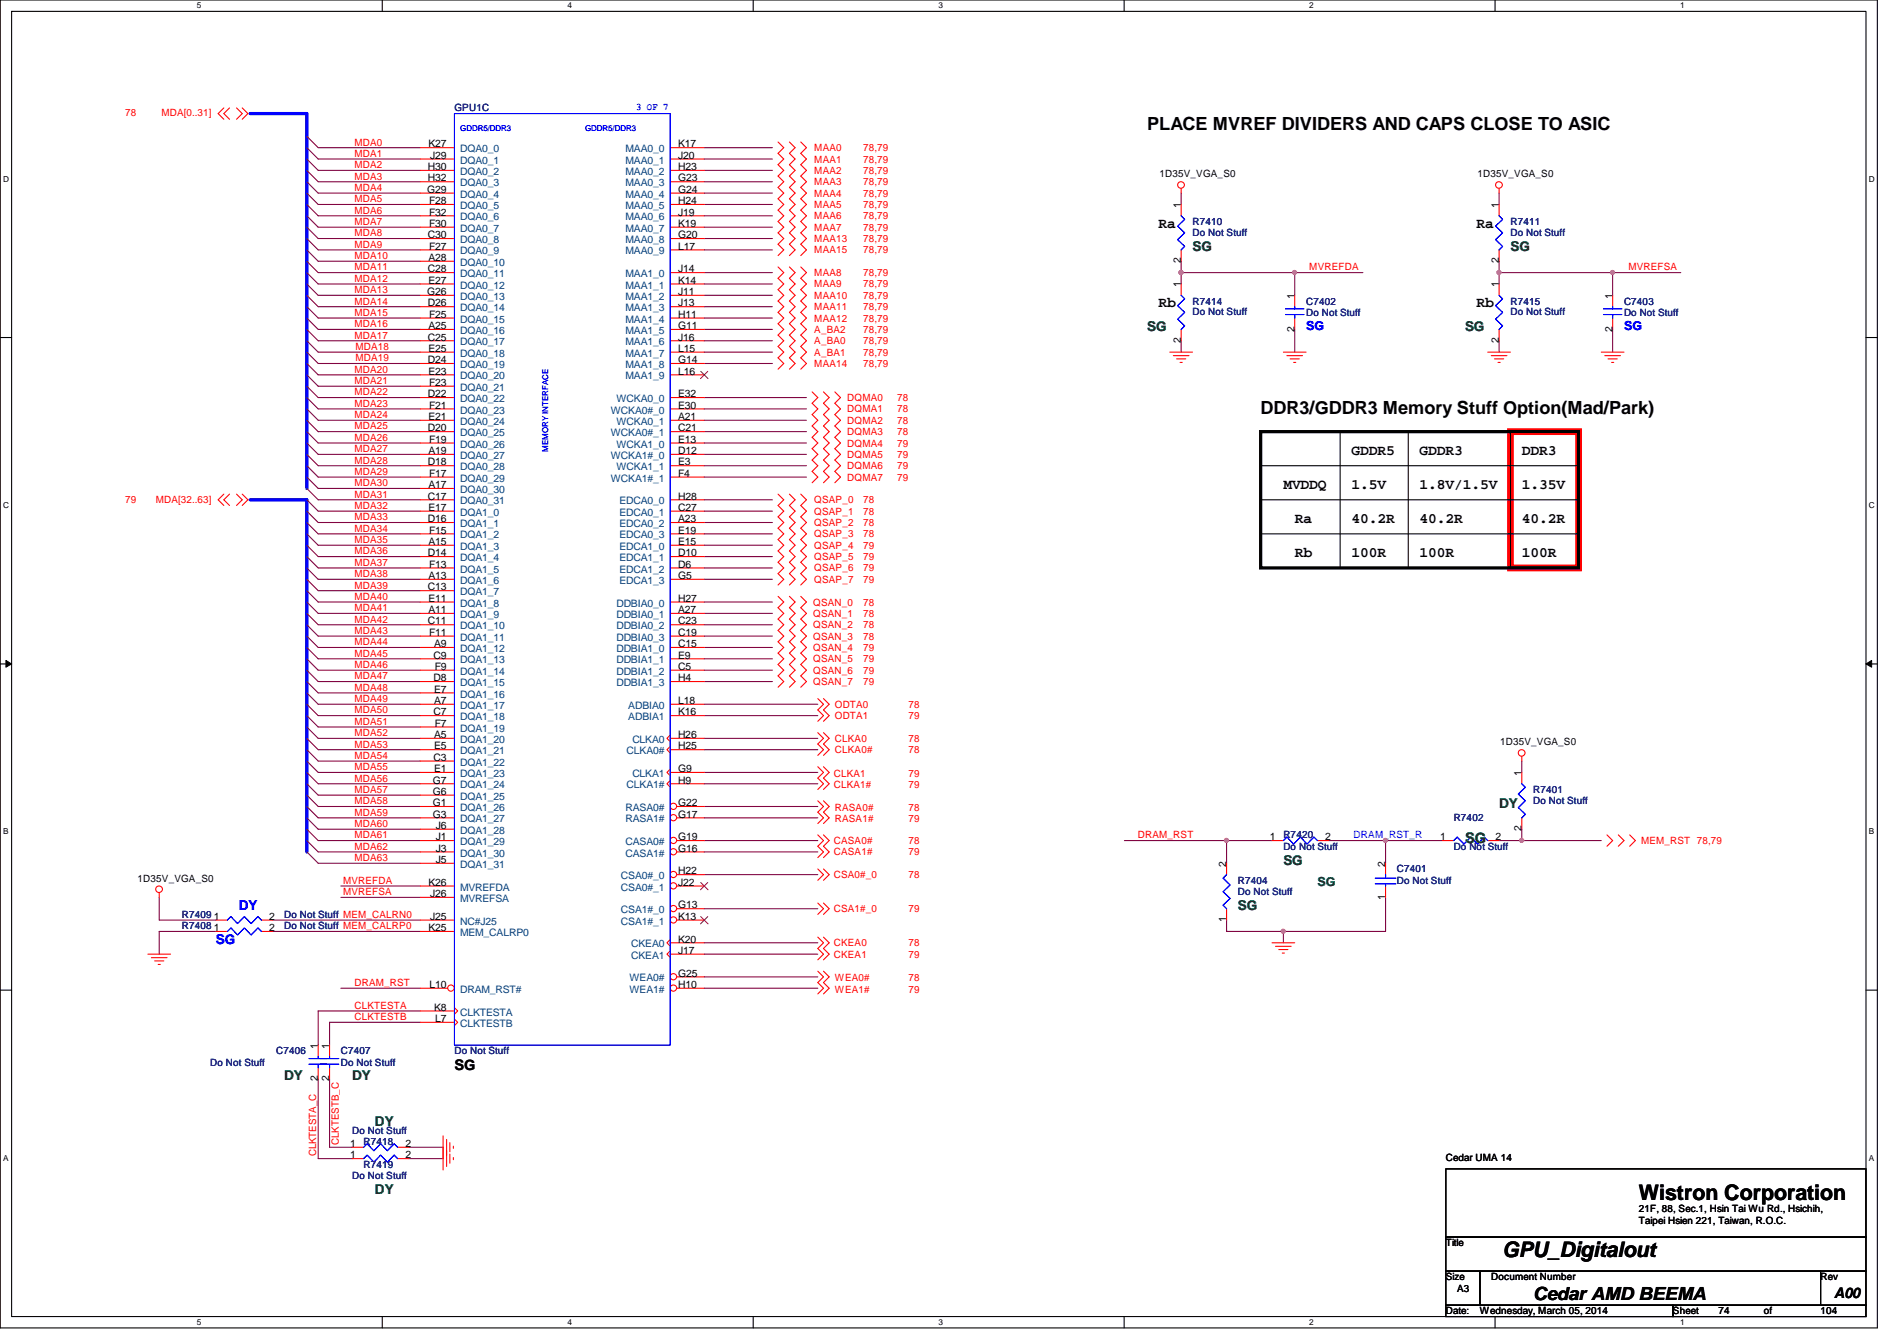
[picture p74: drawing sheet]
<svg xmlns="http://www.w3.org/2000/svg" width="297mm" height="210mm" viewBox="0 0 297 210" stroke-linecap="round" stroke-linejoin="round" font-family="sans-serif">
<defs><g id="words">
<g font-size="3.3">
<text x="256.6" y="187.9">Wistron Corporation</text>
<text x="235.3" y="196.7">GPU_Digitalout</text>
</g>
<g font-size="2.8">
<text x="179.6" y="20.4">PLACE MVREF DIVIDERS AND CAPS CLOSE TO ASIC</text>
<text x="197.4" y="64.9">DDR3/GDDR3 Memory Stuff Option(Mad/Park)</text>
<text x="240.1" y="203.5">Cedar AMD BEEMA</text>
</g>
<g font-size="2.3">
<text x="181.4" y="35.6">Ra</text>
<text x="231.2" y="35.6">Ra</text>
<text x="181.4" y="48.1">Rb</text>
<text x="231.2" y="48.1">Rb</text>
<text x="211.6" y="71.2">GDDR5</text>
<text x="222.3" y="71.2">GDDR3</text>
<text x="238.3" y="71.2">DDR3</text>
<text x="201" y="76.5">MVDDQ</text>
<text x="211.6" y="76.5">1.5V</text>
<text x="222.3" y="76.5">1.8V/1.5V</text>
<text x="238.3" y="76.5">1.35V</text>
<text x="202.7" y="81.9">Ra</text>
<text x="211.6" y="81.9">40.2R</text>
<text x="222.3" y="81.9">40.2R</text>
<text x="238.3" y="81.9">40.2R</text>
<text x="202.7" y="87.2">Rb</text>
<text x="211.6" y="87.2">100R</text>
<text x="222.3" y="87.2">100R</text>
<text x="238.3" y="87.2">100R</text>
<text x="71.2" y="167.5">SG</text>
<text x="287.2" y="203.2">A00</text>
</g>
<text font-size="2.3" fill="#008000" x="229.4" y="131.9">SG</text>
<g font-size="2.1" fill="#008000">
<text x="186.7" y="39.3">SG</text>
<text x="236.5" y="39.3">SG</text>
<text x="179.6" y="51.8">SG</text>
<text x="229.4" y="51.8">SG</text>
<text x="234.7" y="126.4">DY</text>
<text x="201" y="135.3">SG</text>
<text x="193.8" y="142.5">SG</text>
<text x="44.5" y="169.1">DY</text>
<text x="55.2" y="169.1">DY</text>
<text x="58.7" y="176.2">DY</text>
<text x="58.7" y="186.9">DY</text>
</g>
<g font-size="2.1" fill="#00f">
<text x="37.4" y="142.5">DY</text>
<text x="33.8" y="147.8">SG</text>
</g>
<g font-size="1.9" fill="#00f">
<text x="204.5" y="51.6">SG</text>
<text x="254.3" y="51.6">SG</text>
</g>
<text font-size="1.9" fill="#008000" x="206.3" y="138.7">SG</text>
<g font-size="1.6" fill="#000080">
<text x="71.2" y="17.4">GPU1C</text>
<text x="186.7" y="35.2">R7410</text>
<text x="236.5" y="35.2">R7411</text>
<text x="186.7" y="37">Do Not Stuff</text>
<text x="236.5" y="37">Do Not Stuff</text>
<text x="186.7" y="47.7">R7414</text>
<text x="204.5" y="47.7">C7402</text>
<text x="236.5" y="47.7">R7415</text>
<text x="254.3" y="47.7">C7403</text>
<text x="186.7" y="49.3">Do Not Stuff</text>
<text x="204.5" y="49.4">Do Not Stuff</text>
<text x="236.5" y="49.3">Do Not Stuff</text>
<text x="254.3" y="49.4">Do Not Stuff</text>
<text x="240.1" y="124.1">R7401</text>
<text x="240.1" y="125.9">Do Not Stuff</text>
<text x="201" y="131.2">R7420</text>
<text x="227.6" y="128.6">R7402</text>
<text x="201" y="133">Do Not Stuff</text>
<text x="218.7" y="136.6">C7401</text>
<text x="227.6" y="133">Do Not Stuff</text>
<text x="28.5" y="143.7">R7409</text>
<text x="44.5" y="143.7">Do Not Stuff MEM_CALRN0</text>
<text x="193.8" y="138.3">R7404</text>
<text x="193.8" y="140.1">Do Not Stuff</text>
<text x="218.7" y="138.3">Do Not Stuff</text>
<text x="28.5" y="145.5">R7408</text>
<text x="44.5" y="145.5">Do Not Stuff MEM_CALRP0</text>
<text x="32.9" y="166.8">Do Not Stuff</text>
<text x="43.3" y="165">C7406</text>
<text x="53.4" y="165">C7407</text>
<text x="53.4" y="166.8">Do Not Stuff</text>
<text x="71.2" y="165">Do Not Stuff</text>
<text x="55.2" y="177.5">Do Not Stuff</text>
<text x="56.9" y="179.2">R7418</text>
<text x="55.2" y="184.6">Do Not Stuff</text>
<text x="56.9" y="182.8">R7419</text>
</g>
<g font-size="1.6" fill="#00f">
<text x="99.6" y="17.2">3 OF 7</text>
<text x="212" y="131.2">DRAM_RST_R</text>
</g>
<g font-size="1.6" fill="#f00">
<text x="19.6" y="18.2">78</text>
<text x="25.3" y="18.2">MDA[0..31]</text>
<text x="55.5" y="22.8">MDA0</text>
<text x="127.5" y="23.7">MAA0</text>
<text x="135.2" y="23.7">78,79</text>
<text x="55.5" y="24.6">MDA1</text>
<text x="55.5" y="29.9">MDA4</text>
<text x="55.5" y="26.3">MDA2</text>
<text x="55.5" y="28.1">MDA3</text>
<text x="127.5" y="25.4">MAA1</text>
<text x="127.5" y="27.2">MAA2</text>
<text x="127.5" y="29">MAA3</text>
<text x="135.2" y="25.4">78,79</text>
<text x="135.2" y="27.2">78,79</text>
<text x="135.2" y="29">78,79</text>
<text x="55.5" y="31.7">MDA5</text>
<text x="55.5" y="33.4">MDA6</text>
<text x="55.5" y="35.2">MDA7</text>
<text x="127.5" y="30.8">MAA4</text>
<text x="127.5" y="32.6">MAA5</text>
<text x="127.5" y="34.3">MAA6</text>
<text x="135.2" y="30.8">78,79</text>
<text x="135.2" y="32.6">78,79</text>
<text x="135.2" y="34.3">78,79</text>
<text x="55.5" y="38.8">MDA9</text>
<text x="55.5" y="37">MDA8</text>
<text x="55.5" y="40.6">MDA10</text>
<text x="127.5" y="36.1">MAA7</text>
<text x="127.5" y="39.7">MAA15</text>
<text x="127.5" y="37.9">MAA13</text>
<text x="135.2" y="36.1">78,79</text>
<text x="135.2" y="39.7">78,79</text>
<text x="135.2" y="37.9">78,79</text>
<text x="55.5" y="44.1">MDA12</text>
<text x="55.5" y="42.3">MDA11</text>
<text x="55.5" y="45.9">MDA13</text>
<text x="55.5" y="47.7">MDA14</text>
<text x="127.5" y="43.2">MAA8</text>
<text x="127.5" y="45">MAA9</text>
<text x="127.5" y="46.8">MAA10</text>
<text x="135.2" y="43.2">78,79</text>
<text x="135.2" y="45">78,79</text>
<text x="135.2" y="46.8">78,79</text>
<text x="205" y="42.3">MVREFDA</text>
<text x="255" y="42.3">MVREFSA</text>
<text x="55.5" y="49.4">MDA15</text>
<text x="55.5" y="53">MDA17</text>
<text x="55.5" y="51.2">MDA16</text>
<text x="127.5" y="52.1">A_BA2</text>
<text x="127.5" y="53.9">A_BA0</text>
<text x="127.5" y="48.6">MAA11</text>
<text x="127.5" y="50.3">MAA12</text>
<text x="135.2" y="52.1">78,79</text>
<text x="135.2" y="53.9">78,79</text>
<text x="135.2" y="48.6">78,79</text>
<text x="135.2" y="50.3">78,79</text>
<text x="55.5" y="58.3">MDA20</text>
<text x="55.7" y="54.8">MDA18</text>
<text x="55.7" y="56.6">MDA19</text>
<text x="127.5" y="55.7">A_BA1</text>
<text x="127.5" y="57.4">MAA14</text>
<text x="135.2" y="55.7">78,79</text>
<text x="135.2" y="57.4">78,79</text>
<text x="55.5" y="60.1">MDA21</text>
<text x="55.5" y="63.7">MDA23</text>
<text x="55.5" y="61.9">MDA22</text>
<text x="55.5" y="65.4">MDA24</text>
<text x="132.7" y="62.8">DQMA0</text>
<text x="132.7" y="64.6">DQMA1</text>
<text x="140.5" y="62.8">78</text>
<text x="140.5" y="64.6">78</text>
<text x="55.5" y="67.2">MDA25</text>
<text x="55.5" y="70.8">MDA27</text>
<text x="55.5" y="69">MDA26</text>
<text x="132.7" y="66.3">DQMA2</text>
<text x="132.7" y="68.1">DQMA3</text>
<text x="132.7" y="69.9">DQMA4</text>
<text x="132.7" y="71.7">DQMA5</text>
<text x="140.5" y="66.3">78</text>
<text x="140.5" y="68.1">78</text>
<text x="140.5" y="69.9">79</text>
<text x="140.5" y="71.7">79</text>
<text x="55.5" y="72.6">MDA28</text>
<text x="55.5" y="76.1">MDA30</text>
<text x="55.5" y="77.9">MDA31</text>
<text x="55.5" y="74.3">MDA29</text>
<text x="132.7" y="73.4">DQMA6</text>
<text x="132.7" y="75.2">DQMA7</text>
<text x="140.5" y="73.4">79</text>
<text x="140.5" y="75.2">79</text>
<text x="19.6" y="78.8">79</text>
<text x="24.4" y="78.8">MDA[32..63]</text>
<text x="55.5" y="83.2">MDA34</text>
<text x="55.5" y="81.4">MDA33</text>
<text x="55.5" y="79.7">MDA32</text>
<text x="127.5" y="78.8">QSAP_0</text>
<text x="127.5" y="80.6">QSAP_1</text>
<text x="127.5" y="82.3">QSAP_2</text>
<text x="135.2" y="78.8">78</text>
<text x="135.2" y="80.6">78</text>
<text x="135.2" y="82.3">78</text>
<text x="55.5" y="85">MDA35</text>
<text x="55.5" y="86.8">MDA36</text>
<text x="55.5" y="88.6">MDA37</text>
<text x="127.5" y="84.1">QSAP_3</text>
<text x="127.5" y="85.9">QSAP_4</text>
<text x="127.5" y="87.7">QSAP_5</text>
<text x="127.5" y="89.5">QSAP_6</text>
<text x="135.2" y="84.1">78</text>
<text x="135.2" y="85.9">79</text>
<text x="135.2" y="87.7">79</text>
<text x="135.2" y="89.5">79</text>
<text x="55.5" y="90.3">MDA38</text>
<text x="55.5" y="93.9">MDA40</text>
<text x="55.5" y="95.7">MDA41</text>
<text x="55.5" y="92.1">MDA39</text>
<text x="127.3" y="94.8">QSAN_0</text>
<text x="127.5" y="91.2">QSAP_7</text>
<text x="135.2" y="94.8">78</text>
<text x="135.2" y="91.2">79</text>
<text x="55.5" y="101">MDA44</text>
<text x="55.5" y="97.5">MDA42</text>
<text x="55.5" y="99.2">MDA43</text>
<text x="127.3" y="96.6">QSAN_1</text>
<text x="127.3" y="98.3">QSAN_2</text>
<text x="127.3" y="100.1">QSAN_3</text>
<text x="127.3" y="101.9">QSAN_4</text>
<text x="135.2" y="96.6">78</text>
<text x="135.2" y="98.3">78</text>
<text x="135.2" y="100.1">78</text>
<text x="135.2" y="101.9">79</text>
<text x="55.5" y="102.8">MDA45</text>
<text x="55.5" y="106.3">MDA47</text>
<text x="55.5" y="104.6">MDA46</text>
<text x="127.3" y="103.7">QSAN_5</text>
<text x="127.3" y="105.5">QSAN_6</text>
<text x="127.3" y="107.2">QSAN_7</text>
<text x="135.2" y="103.7">79</text>
<text x="135.2" y="105.5">79</text>
<text x="135.2" y="107.2">79</text>
<text x="55.5" y="113.5">MDA51</text>
<text x="55.5" y="109.9">MDA49</text>
<text x="55.5" y="108.1">MDA48</text>
<text x="55.5" y="111.7">MDA50</text>
<text x="130.7" y="112.6">ODTA1</text>
<text x="130.7" y="110.8">ODTA0</text>
<text x="142.3" y="112.6">79</text>
<text x="142.3" y="110.8">78</text>
<text x="55.5" y="115.2">MDA52</text>
<text x="55.5" y="118.8">MDA54</text>
<text x="55.5" y="117">MDA53</text>
<text x="130.7" y="117.9">CLKA0#</text>
<text x="130.7" y="116.1">CLKA0</text>
<text x="142.3" y="117.9">78</text>
<text x="142.3" y="116.1">78</text>
<text x="55.5" y="124.1">MDA57</text>
<text x="55.5" y="120.6">MDA55</text>
<text x="55.5" y="122.3">MDA56</text>
<text x="55.5" y="125.9">MDA58</text>
<text x="130.6" y="121.6">CLKA1</text>
<text x="130.6" y="123.4">CLKA1#</text>
<text x="142.3" y="123.4">79</text>
<text x="142.3" y="121.6">79</text>
<text x="55.5" y="127.7">MDA59</text>
<text x="55.5" y="131.2">MDA61</text>
<text x="55.5" y="129.5">MDA60</text>
<text x="130.7" y="127">RASA0#</text>
<text x="130.7" y="128.7">RASA1#</text>
<text x="142.3" y="127">78</text>
<text x="142.3" y="128.7">79</text>
<text x="178.2" y="131.2">DRAM_RST</text>
<text x="55.5" y="133">MDA62</text>
<text x="55.5" y="134.8">MDA63</text>
<text x="130.6" y="133.9">CASA1#</text>
<text x="130.6" y="132.1">CASA0#</text>
<text x="130.6" y="137.5">CSA0#_0</text>
<text x="142.3" y="133.9">79</text>
<text x="142.3" y="132.1">78</text>
<text x="142.3" y="137.5">78</text>
<text x="257" y="132.1">MEM_RST 78,79</text>
<text x="53.7" y="138.3">MVREFDA</text>
<text x="53.7" y="140.1">MVREFSA</text>
<text x="130.6" y="142.8">CSA1#_0</text>
<text x="142.3" y="142.8">79</text>
<text x="130.6" y="148.1">CKEA0</text>
<text x="130.6" y="149.9">CKEA1</text>
<text x="142.3" y="148.1">78</text>
<text x="142.3" y="149.9">79</text>
<text x="55.5" y="154.3">DRAM_RST</text>
<text x="130.7" y="155.4">WEA1#</text>
<text x="130.7" y="153.6">WEA0#</text>
<text x="142.3" y="155.4">79</text>
<text x="142.3" y="153.6">78</text>
<text x="55.5" y="159.7">CLKTESTB</text>
<text x="55.5" y="157.9">CLKTESTA</text>
<text x="53" y="179.2" transform="rotate(-90 53 179.2)">CLKTESTB_C</text>
<text x="49.5" y="181" transform="rotate(-90 49.5 181)">CLKTESTA_C</text>
</g>
<g font-size="1.6">
<text x="67.1" y="23.1">K27</text>
<text x="106.2" y="23.1">K17</text>
<text x="67" y="26.6">H30</text>
<text x="67" y="28.4">H32</text>
<text x="67.3" y="24.8">J29</text>
<text x="106.2" y="24.8">J20</text>
<text x="106.2" y="26.6">H23</text>
<text x="106.2" y="28.4">G23</text>
<text x="181.6" y="27.8">1D35V_VGA_S0</text>
<text x="231.3" y="27.8">1D35V_VGA_S0</text>
<text x="66.9" y="30.2">G29</text>
<text x="67.2" y="32">F28</text>
<text x="67.2" y="33.7">F32</text>
<text x="67.2" y="35.5">F30</text>
<text x="106.2" y="30.2">G24</text>
<text x="106.2" y="32">H24</text>
<text x="106.2" y="33.7">J19</text>
<text x="106.2" y="35.5">K19</text>
<text x="184.9" y="32.6" transform="rotate(-90 184.9 32.6)">1</text>
<text x="234.7" y="32.6" transform="rotate(-90 234.7 32.6)">1</text>
<text x="67" y="37.3">C30</text>
<text x="67.1" y="40.9">A28</text>
<text x="67.2" y="39.1">F27</text>
<text x="106.2" y="37.3">G20</text>
<text x="106.2" y="39.1">L17</text>
<text x="184.9" y="41.2" transform="rotate(-90 184.9 41.2)">2</text>
<text x="234.7" y="41.2" transform="rotate(-90 234.7 41.2)">2</text>
<text x="66.9" y="46.2">G26</text>
<text x="67" y="42.6">C28</text>
<text x="67" y="48">D26</text>
<text x="67.1" y="44.4">E27</text>
<text x="106.2" y="42.6">J14</text>
<text x="106.2" y="44.4">K14</text>
<text x="106.2" y="46.2">J11</text>
<text x="106.2" y="48">J13</text>
<text x="184.9" y="45" transform="rotate(-90 184.9 45)">1</text>
<text x="202.7" y="46.8" transform="rotate(-90 202.7 46.8)">1</text>
<text x="234.7" y="45" transform="rotate(-90 234.7 45)">1</text>
<text x="252.5" y="46.8" transform="rotate(-90 252.5 46.8)">1</text>
<text x="67" y="53.3">C25</text>
<text x="67.1" y="51.5">A25</text>
<text x="67.2" y="49.7">F25</text>
<text x="106.2" y="49.7">H11</text>
<text x="106.2" y="51.5">G11</text>
<text x="106.2" y="53.3">J16</text>
<text x="184.9" y="53.7" transform="rotate(-90 184.9 53.7)">2</text>
<text x="202.7" y="51.9" transform="rotate(-90 202.7 51.9)">2</text>
<text x="234.7" y="53.7" transform="rotate(-90 234.7 53.7)">2</text>
<text x="252.5" y="51.9" transform="rotate(-90 252.5 51.9)">2</text>
<text x="67" y="56.9">D24</text>
<text x="67.1" y="55.1">E25</text>
<text x="67.1" y="58.6">E23</text>
<text x="106.2" y="55.1">L15</text>
<text x="106.2" y="56.9">G14</text>
<text x="106.2" y="58.6">L16</text>
<text x="67" y="62.2">D22</text>
<text x="67.1" y="65.7">E21</text>
<text x="67.2" y="60.4">F23</text>
<text x="67.2" y="64">F21</text>
<text x="106.2" y="62.2">E32</text>
<text x="106.2" y="65.7">A21</text>
<text x="106.2" y="64">E30</text>
<text x="67" y="67.5">D20</text>
<text x="67.1" y="71.1">A19</text>
<text x="67.2" y="69.3">F19</text>
<text x="106.2" y="69.3">E13</text>
<text x="106.2" y="67.5">C21</text>
<text x="106.2" y="71.1">D12</text>
<text x="67" y="72.9">D18</text>
<text x="67.1" y="76.4">A17</text>
<text x="67.2" y="74.6">F17</text>
<text x="106.2" y="72.9">E3</text>
<text x="106.2" y="74.6">F4</text>
<text x="67" y="78.2">C17</text>
<text x="67" y="81.7">D16</text>
<text x="67.1" y="80">E17</text>
<text x="67.2" y="83.5">F15</text>
<text x="106.2" y="78.2">H28</text>
<text x="106.2" y="80">C27</text>
<text x="106.2" y="81.7">A23</text>
<text x="106.2" y="83.5">E19</text>
<text x="67" y="87.1">D14</text>
<text x="67.1" y="85.3">A15</text>
<text x="67.2" y="88.9">F13</text>
<text x="106.2" y="85.3">E15</text>
<text x="106.2" y="87.1">D10</text>
<text x="106.2" y="88.9">D6</text>
<text x="67" y="92.4">C13</text>
<text x="67.1" y="90.6">A13</text>
<text x="67.1" y="94.2">E11</text>
<text x="67.1" y="96">A11</text>
<text x="106.2" y="94.2">H27</text>
<text x="106.2" y="96">A27</text>
<text x="106.2" y="90.6">G5</text>
<text x="67" y="97.7">C11</text>
<text x="67.2" y="99.5">F11</text>
<text x="68" y="101.3">A9</text>
<text x="106.2" y="97.7">C23</text>
<text x="106.2" y="99.5">C19</text>
<text x="106.2" y="101.3">C15</text>
<text x="67.9" y="103.1">C9</text>
<text x="67.9" y="106.6">D8</text>
<text x="68.1" y="104.9">F9</text>
<text x="106.2" y="103.1">E9</text>
<text x="106.2" y="104.9">C5</text>
<text x="106.2" y="106.6">H4</text>
<text x="67.9" y="112">C7</text>
<text x="68" y="108.4">E7</text>
<text x="68" y="110.2">A7</text>
<text x="68.1" y="113.7">F7</text>
<text x="106.2" y="110.2">L18</text>
<text x="106.2" y="112">K16</text>
<text x="67.9" y="119.1">C3</text>
<text x="68" y="115.5">A5</text>
<text x="68" y="117.3">E5</text>
<text x="106.2" y="115.5">H26</text>
<text x="106.2" y="117.3">H25</text>
<text x="234.9" y="116.7">1D35V_VGA_S0</text>
<text x="67.8" y="122.6">G7</text>
<text x="67.8" y="124.4">G6</text>
<text x="68" y="120.9">E1</text>
<text x="106.2" y="120.9">G9</text>
<text x="106.2" y="122.6">H9</text>
<text x="238.2" y="121.5" transform="rotate(-90 238.2 121.5)">1</text>
<text x="67.8" y="126.2">G1</text>
<text x="67.8" y="128">G3</text>
<text x="68.2" y="129.8">J6</text>
<text x="68.2" y="131.5">J1</text>
<text x="106.2" y="131.5">G19</text>
<text x="106.2" y="126.2">G22</text>
<text x="106.2" y="128">G17</text>
<text x="198.8" y="131.5">1</text>
<text x="207.5" y="131.5">2</text>
<text x="225.5" y="131.5">1</text>
<text x="234.2" y="131.5">2</text>
<text x="238.2" y="130.1" transform="rotate(-90 238.2 130.1)">2</text>
<text x="68.2" y="133.3">J3</text>
<text x="68.2" y="135.1">J5</text>
<text x="106.2" y="136.9">H22</text>
<text x="106.2" y="133.3">G16</text>
<text x="192" y="135.7" transform="rotate(-90 192 135.7)">2</text>
<text x="216.9" y="135.7" transform="rotate(-90 216.9 135.7)">2</text>
<text x="21.5" y="138">1D35V_VGA_S0</text>
<text x="33.5" y="144">1</text>
<text x="42.2" y="144">2</text>
<text x="67.1" y="138.6">K26</text>
<text x="67.3" y="140.4">J26</text>
<text x="67.3" y="144">J25</text>
<text x="106.2" y="138.6">J22</text>
<text x="106.2" y="142.2">G13</text>
<text x="106.2" y="144">K13</text>
<text x="216.9" y="140.8" transform="rotate(-90 216.9 140.8)">1</text>
<text x="33.5" y="145.8">1</text>
<text x="42.2" y="145.8">2</text>
<text x="67.1" y="145.8">K25</text>
<text x="106.2" y="147.5">K20</text>
<text x="106.2" y="149.3">J17</text>
<text x="192" y="144.4" transform="rotate(-90 192 144.4)">1</text>
<text x="67.3" y="154.6">L10</text>
<text x="106.2" y="152.9">G25</text>
<text x="106.2" y="154.6">H10</text>
<text x="68" y="158.2">K8</text>
<text x="68.2" y="160">L7</text>
<text x="49.8" y="164.1" transform="rotate(-90 49.8 164.1)">1</text>
<text x="51.6" y="164.1" transform="rotate(-90 51.6 164.1)">1</text>
<text x="49.8" y="169.2" transform="rotate(-90 49.8 169.2)">2</text>
<text x="51.6" y="169.2" transform="rotate(-90 51.6 169.2)">2</text>
<text x="54.8" y="179.5">1</text>
<text x="63.5" y="179.5">2</text>
<text x="54.8" y="181.3">1</text>
<text x="63.5" y="181.3">2</text>
<text x="226.4" y="181.7">Cedar UMA 14</text>
<text x="256.6" y="189.7">21F, 88, Sec.1, Hsin Tai Wu Rd., Hsichih,</text>
<text x="256.6" y="191.6">Taipei Hsien 221, Taiwan, R.O.C.</text>
<text x="226.4" y="195.1">Title</text>
<text x="226.4" y="200.4">Size</text>
<text x="228.2" y="202.2">A3</text>
<text x="233.5" y="200.4">Document Number</text>
<text x="285.1" y="200.4">Rev</text>
<text x="226.4" y="205.7">Date:</text>
<text x="231.7" y="205.7">Wednesday, March 05, 2014</text>
<text x="262" y="205.7">Sheet</text>
<text x="269.1" y="205.7">74</text>
<text x="276.2" y="205.7">of</text>
<text x="285.1" y="205.7">104</text>
</g>
<g font-size="1.6" fill="#004080">
<text x="72" y="23.8">DQA0_0</text>
<text x="98" y="23.8">MAA0_0</text>
<text x="72" y="25.6">DQA0_1</text>
<text x="72" y="27.4">DQA0_2</text>
<text x="72" y="29.2">DQA0_3</text>
<text x="98" y="25.6">MAA0_1</text>
<text x="98" y="27.4">MAA0_2</text>
<text x="98" y="29.2">MAA0_3</text>
<text x="72" y="30.9">DQA0_4</text>
<text x="72" y="32.7">DQA0_5</text>
<text x="72" y="34.5">DQA0_6</text>
<text x="98" y="30.9">MAA0_4</text>
<text x="98" y="32.7">MAA0_5</text>
<text x="98" y="34.5">MAA0_6</text>
<text x="72" y="36.3">DQA0_7</text>
<text x="72" y="38.1">DQA0_8</text>
<text x="72" y="39.8">DQA0_9</text>
<text x="72" y="41.6">DQA0_10</text>
<text x="98" y="36.3">MAA0_7</text>
<text x="98" y="38.1">MAA0_8</text>
<text x="98" y="39.8">MAA0_9</text>
<text x="72" y="43.4">DQA0_11</text>
<text x="72" y="45.2">DQA0_12</text>
<text x="72" y="46.9">DQA0_13</text>
<text x="98" y="43.4">MAA1_0</text>
<text x="98" y="45.2">MAA1_1</text>
<text x="98" y="46.9">MAA1_2</text>
<text x="72" y="48.7">DQA0_14</text>
<text x="72" y="50.5">DQA0_15</text>
<text x="72" y="52.3">DQA0_16</text>
<text x="98" y="48.7">MAA1_3</text>
<text x="98" y="50.5">MAA1_4</text>
<text x="98" y="52.3">MAA1_5</text>
<text x="72" y="54.1">DQA0_17</text>
<text x="72" y="55.8">DQA0_18</text>
<text x="72" y="57.6">DQA0_19</text>
<text x="72" y="59.4">DQA0_20</text>
<text x="98" y="54.1">MAA1_6</text>
<text x="98" y="55.8">MAA1_7</text>
<text x="98" y="57.6">MAA1_8</text>
<text x="98" y="59.4">MAA1_9</text>
<text x="72" y="61.2">DQA0_21</text>
<text x="72" y="62.9">DQA0_22</text>
<text x="72" y="64.7">DQA0_23</text>
<text x="95.6" y="64.7">WCKA0#_0</text>
<text x="96.5" y="62.9">WCKA0_0</text>
<text x="72" y="66.5">DQA0_24</text>
<text x="72" y="68.3">DQA0_25</text>
<text x="72" y="70.1">DQA0_26</text>
<text x="72" y="71.8">DQA0_27</text>
<text x="95.6" y="68.3">WCKA0#_1</text>
<text x="95.6" y="71.8">WCKA1#_0</text>
<text x="96.5" y="66.5">WCKA0_1</text>
<text x="96.5" y="70.1">WCKA1_0</text>
<text x="72" y="73.6">DQA0_28</text>
<text x="72" y="75.4">DQA0_29</text>
<text x="72" y="77.2">DQA0_30</text>
<text x="95.6" y="75.4">WCKA1#_1</text>
<text x="96.5" y="73.6">WCKA1_1</text>
<text x="72" y="79">DQA0_31</text>
<text x="72" y="80.7">DQA1_0</text>
<text x="72" y="82.5">DQA1_1</text>
<text x="97" y="79">EDCA0_0</text>
<text x="97" y="80.7">EDCA0_1</text>
<text x="97" y="82.5">EDCA0_2</text>
<text x="72" y="84.3">DQA1_2</text>
<text x="72" y="86.1">DQA1_3</text>
<text x="72" y="87.8">DQA1_4</text>
<text x="72" y="89.6">DQA1_5</text>
<text x="97" y="84.3">EDCA0_3</text>
<text x="97" y="86.1">EDCA1_0</text>
<text x="97" y="87.8">EDCA1_1</text>
<text x="97" y="89.6">EDCA1_2</text>
<text x="72" y="91.4">DQA1_6</text>
<text x="72" y="93.2">DQA1_7</text>
<text x="72" y="95">DQA1_8</text>
<text x="96.5" y="95">DDBIA0_0</text>
<text x="97" y="91.4">EDCA1_3</text>
<text x="72" y="96.7">DQA1_9</text>
<text x="72" y="98.5">DQA1_10</text>
<text x="72" y="100.3">DQA1_11</text>
<text x="96.5" y="96.7">DDBIA0_1</text>
<text x="96.5" y="98.5">DDBIA0_2</text>
<text x="96.5" y="100.3">DDBIA0_3</text>
<text x="72" y="102.1">DQA1_12</text>
<text x="72" y="103.8">DQA1_13</text>
<text x="72" y="105.6">DQA1_14</text>
<text x="72" y="107.4">DQA1_15</text>
<text x="96.5" y="102.1">DDBIA1_0</text>
<text x="96.5" y="103.8">DDBIA1_1</text>
<text x="96.5" y="105.6">DDBIA1_2</text>
<text x="96.5" y="107.4">DDBIA1_3</text>
<text x="72" y="109.2">DQA1_16</text>
<text x="72" y="111">DQA1_17</text>
<text x="72" y="112.7">DQA1_18</text>
<text x="98.4" y="111">ADBIA0</text>
<text x="98.4" y="112.7">ADBIA1</text>
<text x="72" y="114.5">DQA1_19</text>
<text x="72" y="116.3">DQA1_20</text>
<text x="72" y="118.1">DQA1_21</text>
<text x="72" y="119.8">DQA1_22</text>
<text x="98.1" y="118.1">CLKA0#</text>
<text x="99" y="116.3">CLKA0</text>
<text x="72" y="121.6">DQA1_23</text>
<text x="72" y="123.4">DQA1_24</text>
<text x="72" y="125.2">DQA1_25</text>
<text x="98.1" y="123.4">CLKA1#</text>
<text x="99" y="121.6">CLKA1</text>
<text x="72" y="127">DQA1_26</text>
<text x="72" y="128.7">DQA1_27</text>
<text x="72" y="130.5">DQA1_28</text>
<text x="98" y="127">RASA0#</text>
<text x="98" y="128.7">RASA1#</text>
<text x="72" y="132.3">DQA1_29</text>
<text x="72" y="134.1">DQA1_30</text>
<text x="72" y="135.8">DQA1_31</text>
<text x="97.2" y="137.6">CSA0#_0</text>
<text x="98" y="132.3">CASA0#</text>
<text x="98" y="134.1">CASA1#</text>
<text x="72" y="139.4">MVREFDA</text>
<text x="72" y="141.2">MVREFSA</text>
<text x="97.2" y="139.4">CSA0#_1</text>
<text x="97.2" y="143">CSA1#_0</text>
<text x="72" y="144.7">NC#J25</text>
<text x="72" y="146.5">MEM_CALRP0</text>
<text x="97.2" y="144.7">CSA1#_1</text>
<text x="98.8" y="148.3">CKEA0</text>
<text x="72" y="155.4">DRAM_RST#</text>
<text x="98.5" y="153.6">WEA0#</text>
<text x="98.5" y="155.4">WEA1#</text>
<text x="98.8" y="150.1">CKEA1</text>
<text x="72" y="159">CLKTESTA</text>
<text x="72" y="160.7">CLKTESTB</text>
</g>
<g font-size="1.3">
<text x="30.8" y="1.3">5</text>
<text x="88.9" y="1.3">4</text>
<text x="146.9" y="1.3">3</text>
<text x="205" y="1.3">2</text>
<text x="263.1" y="1.3">1</text>
<text x=".5" y="28.4">D</text>
<text x="292.6" y="28.4">D</text>
<text x=".5" y="79.5">C</text>
<text x="292.6" y="79.5">C</text>
<text x=".5" y="130.6">B</text>
<text x="292.6" y="130.6">B</text>
<text x=".5" y="181.7">A</text>
<text x="292.6" y="181.7">A</text>
<text x="30.8" y="207.4">5</text>
<text x="88.9" y="207.4">4</text>
<text x="146.9" y="207.4">3</text>
<text x="205" y="207.4">2</text>
<text x="263.1" y="207.4">1</text>
</g>
<g font-size="1.3" fill="#00f">
<text x="72" y="20.5">GDDR5/DDR3</text>
<text x="91.6" y="20.5">GDDR5/DDR3</text>
<text x="85.8" y="70.8" transform="rotate(-90 85.8 70.8)">MEMORY INTERFACE</text>
</g>
</g></defs>
<path d="M0 0h294v207.9h-294zM1.8 1.8h290.4v204.3h-290.4z" fill="none" stroke="#000" stroke-width=".17"/>
<g fill="#fff">
<path d="M30.8 .2h.7v1.4h-.7z"/>
<path d="M30.8 206.2h.7v1.4h-.7z"/>
</g>
<path d="M59.9 0v1.8M59.9 206.1v1.8" fill="none" stroke="#000" stroke-width=".17"/>
<g fill="#fff">
<path d="M88.9 .2h.6v1.4h-.6z"/>
<path d="M88.9 206.2h.6v1.4h-.6z"/>
</g>
<path d="M117.9 0v1.8M117.9 206.1v1.8" fill="none" stroke="#000" stroke-width=".17"/>
<g fill="#fff">
<path d="M146.9 .2h.7v1.4h-.7z"/>
<path d="M146.9 206.2h.7v1.4h-.7z"/>
</g>
<path d="M176 0v1.8M176 206.1v1.8" fill="none" stroke="#000" stroke-width=".17"/>
<g fill="#fff">
<path d="M205 .2h.7v1.4h-.7z"/>
<path d="M205 206.2h.7v1.4h-.7z"/>
</g>
<path d="M234.1 0v1.8M234.1 206.1v1.8" fill="none" stroke="#000" stroke-width=".17"/>
<g fill="#fff">
<path d="M263.1 .2h.7v1.4h-.7z"/>
<path d="M263.1 206.2h.7v1.4h-.7z"/>
<path d="M.5 27.3h.9v1.4h-.9z"/>
<path d="M292.6 27.3h.9v1.4h-.9z"/>
<path d="M.5 78.4h.9v1.4h-.9z"/>
<path d="M292.6 78.4h.9v1.4h-.9z"/>
</g>
<path d="M0 52.8h1.8M292.2 52.8h1.8" fill="none" stroke="#000" stroke-width=".17"/>
<g fill="#fff">
<path d="M.5 129.5h.8v1.4h-.8z"/>
<path d="M292.6 129.5h.9v1.4h-.9z"/>
</g>
<path d="M0 103.9h1.8M292.2 103.9h1.8" fill="none" stroke="#000" stroke-width=".17"/>
<path d="M.9 103.4l.9 .5-.9 .5zM292.2 103.9l.9-.5v1z" fill="#000"/>
<path d="M.9 103.4l.9 .5-.9 .5zM292.2 103.9l.9-.5v1z" fill="none" stroke="#000" stroke-width=".16"/>
<g fill="#fff">
<path d="M.5 180.5h.8v1.4h-.8z"/>
<path d="M292.6 180.5h.9v1.4h-.9z"/>
</g>
<path d="M0 155h1.8M292.2 155h1.8" fill="none" stroke="#000" stroke-width=".17"/>
<path d="M110.3 94.2h10.6M110.3 83.6h10.6M110.3 80h10.6M217 131.6h8.8M234.7 131.6h3.6" fill="none" stroke="#800040" stroke-width=".17"/>
<g fill="none" stroke="#00f" stroke-width=".51">
<path d="M48 17.8v14.2M48 33.8v8.9M48 44.4v1.8M48 48v1.8M48 51.6v17.7M48 71.1v5.4M48 78.2v5.4M48 94.2v1.8M48 97.8v5.3M48 85.3v1.8M48 88.9v3.6M48 104.9v10.7"/>
<path d="M48 117.3v3.6M48 122.7v8.9"/>
</g>
<circle cx="216.9" cy="131.5" r=".32" fill="#f0f"/>
<circle cx="216.9" cy="131.5" r=".32" fill="none" stroke="#f0f" stroke-width=".17"/>
<path d="M192.1 131.6h7.1M217 140.5v5.3h-16" fill="none" stroke="#800040" stroke-width=".17"/>
<circle cx="200.9" cy="145.8" r=".32" fill="#f0f"/>
<circle cx="200.9" cy="145.8" r=".32" fill="none" stroke="#f0f" stroke-width=".17"/>
<path d="M238.3 119.1v1.8M192.1 131.6v3.5M208.1 131.6h8.9M238.3 129.8v1.8h12.4M192.1 145.8h8.9v1.8" fill="none" stroke="#800040" stroke-width=".17"/>
<circle cx="238.3" cy="131.5" r=".32" fill="#f0f"/>
<circle cx="238.3" cy="131.5" r=".32" fill="none" stroke="#f0f" stroke-width=".17"/>
<path d="M176.1 131.6h16M217 131.6v3.5M192.1 144v1.8" fill="none" stroke="#800040" stroke-width=".17"/>
<circle cx="192" cy="131.5" r=".32" fill="#f0f"/>
<circle cx="192" cy="131.5" r=".32" fill="none" stroke="#f0f" stroke-width=".17"/>
<g fill="none" stroke="#800040" stroke-width=".17">
<path d="M49.8 23.1h16M49.8 24.9h16M49.8 30.2h16M49.8 39.1h16M49.8 37.3h16M49.8 32h16M49.8 26.7h16M49.8 33.8h16M49.8 28.4h16M49.8 35.6h16M110.3 39.1h10.6M110.3 37.3h10.6"/>
<path d="M110.3 33.8h10.6M110.3 26.7h10.6M110.3 24.9h10.6M110.3 23.1h10.6M110.3 32h10.6M110.3 35.6h10.6M110.3 30.2h10.6M110.3 28.4h10.6M185 30.2v1.8M234.7 30.2v1.8M49.8 44.4h16M49.8 42.7h16"/>
<path d="M49.8 49.8h16M49.8 55.1h16M49.8 58.7h16M49.8 46.2h16M49.8 56.9h16M49.8 48h16M49.8 53.3h16M49.8 40.9h16M49.8 51.6h16M110.3 56.9h10.6M110.3 44.4h10.6M110.3 48h10.6"/>
<path d="M110.3 46.2h10.6M110.3 42.7h10.6M110.3 53.3h10.6M110.3 55.1h10.6M110.3 49.8h10.6M110.3 51.6h10.6M185 40.9v1.8M185 53.3v1.8M234.7 42.7h17.8M234.7 53.3v1.8M234.7 40.9v1.8M234.7 42.7v1.7"/>
<path d="M252.5 51.6v3.5M49.8 72.9h16M49.8 76.5h16M49.8 78.2h16M49.8 67.6h16M49.8 60.5h16M49.8 64h16M49.8 71.1h16M49.8 74.7h16M49.8 62.2h16M49.8 65.8h16M49.8 69.3h16"/>
<path d="M110.3 78.2h10.6M49.8 83.6h16M49.8 90.7h16M49.8 94.2h16M49.8 85.3h16M49.8 87.1h16M49.8 88.9h16M49.8 96h16M49.8 92.5h16M49.8 97.8h16M49.8 81.8h16M49.8 99.6h16"/>
<path d="M49.8 80h16M110.3 87.1h10.6M49.8 103.1h16M49.8 115.6h16M49.8 113.8h16M49.8 106.7h16M49.8 119.1h16M49.8 101.3h16M49.8 110.2h16M49.8 108.5h16M49.8 104.9h16M49.8 117.3h16"/>
<path d="M49.8 112h16M110.3 112h17.8M49.8 124.5h16M49.8 128h16M49.8 120.9h16M49.8 131.6h16M49.8 133.3h16M49.8 129.8h16M49.8 122.7h16M49.8 126.2h16M49.8 135.1h16M53.4 138.7h12.4"/>
<path d="M110.3 128h17.8M110.3 133.3h17.8M24.9 140.5v3.5h8.9M33.8 145.8h-8.9v3.6M42.7 144h23.1M42.7 145.8h23.1M53.4 154.7h12.4M53.4 140.5h12.4M65.8 158.2h-16v5.4M110.3 149.4h17.8M110.3 154.7h17.8M49.8 168.9v12.5h5.4"/>
<path d="M51.6 168.9v10.7h3.6M64 179.6h5.4M65.8 160h-14.2v3.6M64 181.4h5.4"/>
</g>
<g fill="none" stroke="#00f" stroke-width=".51">
<path d="M39.2 17.8h8.8M48 32v1.8M48 46.2v1.8M48 42.7v1.7M48 49.8v1.8M39.2 78.2h8.8M48 69.3v1.8M48 87.1v1.8M48 83.6v1.7M48 92.5v1.7M48 96v1.8M48 103.1v1.8"/>
<path d="M48 115.6v1.7M48 120.9v1.8M48 131.6v1.7"/>
</g>
<circle cx="252.5" cy="42.6" r=".32" fill="#f0f"/>
<circle cx="252.5" cy="42.6" r=".32" fill="none" stroke="#f0f" stroke-width=".17"/>
<circle cx="234.7" cy="42.6" r=".32" fill="#f0f"/>
<circle cx="234.7" cy="42.6" r=".32" fill="none" stroke="#f0f" stroke-width=".17"/>
<path d="M185 42.7v1.7M252.5 42.7h10.7" fill="none" stroke="#800040" stroke-width=".17"/>
<circle cx="184.9" cy="42.6" r=".32" fill="#f0f"/>
<circle cx="184.9" cy="42.6" r=".32" fill="none" stroke="#f0f" stroke-width=".17"/>
<path d="M185 42.7h17.7v3.5M202.7 51.6v3.5" fill="none" stroke="#800040" stroke-width=".17"/>
<circle cx="184.9" cy="42.6" r=".32" fill="#f0f"/>
<circle cx="184.9" cy="42.6" r=".32" fill="none" stroke="#f0f" stroke-width=".17"/>
<path d="M202.7 42.7h10.7" fill="none" stroke="#800040" stroke-width=".17"/>
<circle cx="202.7" cy="42.6" r=".32" fill="#f0f"/>
<circle cx="202.7" cy="42.6" r=".32" fill="none" stroke="#f0f" stroke-width=".17"/>
<g fill="none" stroke="#800040" stroke-width=".17">
<path d="M48 21.3l1.8 1.8M48 23.1l1.8 1.8M48 24.9l1.8 1.8M48 26.7l1.8 1.7M48 28.4l1.8 1.8M48 30.2l1.8 1.8M48 32l1.8 1.8M48 33.8l1.8 1.8M48 35.6l1.8 1.7M48 37.3l1.8 1.8M48 39.1l1.8 1.8M48 40.9l1.8 1.8"/>
<path d="M48 42.7l1.8 1.7M48 44.4l1.8 1.8M48 46.2l1.8 1.8M48 48l1.8 1.8M48 49.8l1.8 1.8M48 51.6l1.8 1.7M48 53.3l1.8 1.8M48 55.1l1.8 1.8M48 56.9l1.8 1.8M48 58.7l1.8 1.8M252.5 42.7v3.5M48 60.5l1.8 1.7"/>
<path d="M48 62.2l1.8 1.8M48 64l1.8 1.8M48 65.8l1.8 1.8M48 67.6l1.8 1.7M48 69.3l1.8 1.8M48 71.1l1.8 1.8M48 72.9l1.8 1.8M48 74.7l1.8 1.8M48 76.5l1.8 1.7M48 78.2l1.8 1.8M110.3 64h16M110.3 62.2h16"/>
<path d="M110.3 67.6h16M110.3 72.9h16M110.3 69.3h16M110.3 74.7h16M110.3 71.1h16M110.3 65.8h16M48 97.8l1.8 1.8M48 99.6l1.8 1.7M48 80l1.8 1.8M48 81.8l1.8 1.8M48 83.6l1.8 1.7M48 85.3l1.8 1.8"/>
<path d="M48 87.1l1.8 1.8M48 88.9l1.8 1.8M48 90.7l1.8 1.8M48 92.5l1.8 1.7M48 94.2l1.8 1.8M48 96l1.8 1.8M110.3 97.8h10.6M110.3 96h10.6M110.3 99.6h10.6M110.3 85.3h10.6M110.3 90.7h10.6M110.3 88.9h10.6"/>
<path d="M110.3 81.8h10.6M48 101.3l1.8 1.8M48 103.1l1.8 1.8M48 104.9l1.8 1.8M48 106.7l1.8 1.8M48 108.5l1.8 1.7M48 110.2l1.8 1.8M48 112l1.8 1.8M48 113.8l1.8 1.8M48 115.6l1.8 1.7M48 117.3l1.8 1.8M48 119.1l1.8 1.8"/>
<path d="M110.3 103.1h10.6M110.3 101.3h10.6M110.3 104.9h10.6M110.3 106.7h10.6M110.3 110.2h17.8M110.3 117.3h17.8M110.3 115.6h17.8M48 120.9l1.8 1.8M48 122.7l1.8 1.8M48 124.5l1.8 1.7M48 126.2l1.8 1.8M48 128l1.8 1.8"/>
<path d="M48 129.8l1.8 1.8M48 131.6l1.8 1.7M48 133.3l1.8 1.8M110.3 120.9h17.8M110.3 122.7h17.8M110.3 131.6h17.8M110.3 136.9h17.8M110.3 126.2h17.8M110.3 152.9h17.8M110.3 147.6h17.8M110.3 142.2h17.8"/>
</g>
<g fill="none" stroke="#f00" stroke-width=".17">
<path d="M35 16.9l-.8 .9 .8 .9M35.9 16.9l-.9 .9 .9 .9M37 16.9l.9 .9-.9 .9M37.9 16.9l.9 .9-.9 .9M121.8 22.2l.9 .9-.9 .9 .9 .9-.9 .9 .9 .9-.9 .9 .9 .8-.9 .9 .9 .9-.9 .9 .9 .9-.9 .9 .9 .9-.9 .9 .9 .9-.9 .8 .9 .9-.9 .9 .9 .9-.9 .9M123.6 22.2l.9 .9-.9 .9 .9 .9-.9 .9 .9 .9-.9 .9 .9 .8-.9 .9 .9 .9-.9 .9 .9 .9-.9 .9 .9 .9-.9 .9 .9 .9-.9 .8 .9 .9-.9 .9 .9 .9-.9 .9M125.4 22.2l.9 .9-.9 .9 .9 .9-.9 .9 .9 .9-.9 .9 .9 .8-.9 .9 .9 .9-.9 .9 .9 .9-.9 .9 .9 .9-.9 .9 .9 .9-.9 .8 .9 .9-.9 .9 .9 .9-.9 .9M185 29.5v.7M185 32v1.8M185 39.1v1.8M234.7 29.5v.7M121.8 41.8l.9 .9-.9 .9 .9 .8-.9 .9 .9 .9-.9 .9 .9 .9-.9 .9 .9 .9-.9 .9 .9 .9-.9 .9 .9 .8-.9 .9 .9 .9-.9 .9 .9 .9-.9 .9"/>
<path d="M123.6 41.8l.9 .9-.9 .9 .9 .8-.9 .9 .9 .9-.9 .9 .9 .9-.9 .9 .9 .9-.9 .9 .9 .9-.9 .9 .9 .8-.9 .9 .9 .9-.9 .9 .9 .9-.9 .9M125.4 41.8l.9 .9-.9 .9 .9 .8-.9 .9 .9 .9-.9 .9 .9 .9-.9 .9 .9 .9-.9 .9 .9 .9-.9 .9 .9 .8-.9 .9 .9 .9-.9 .9 .9 .9-.9 .9M183.2 55.1h3.5M183.7 55.7h2.5M184.2 56.2h1.5M184.8 56.7h.3M201 55.1h3.5M201.5 55.7h2.5M202 56.2h1.5M202.6 56.7h.3M202.7 46.2v1.8M202.7 49.8v1.8"/>
<path d="M233 55.1h3.5M233.5 55.7h2.5M234 56.2h1.5M234.6 56.7h.3M250.7 55.1h3.6M251.3 55.7h2.4M251.8 56.2h1.4M252.3 56.7h.4M35 77.3l-.8 .9 .8 .9M35.9 77.3l-.9 .9 .9 .9M37 77.3l.9 .9-.9 .9M37.9 77.3l.9 .9-.9 .9"/>
<path d="M121.8 77.3l.9 .9-.9 .9 .9 .9-.9 .9 .9 .9-.9 .9 .9 .9-.9 .9 .9 .8-.9 .9 .9 .9-.9 .9 .9 .9-.9 .9 .9 .9-.9 .9M123.6 77.3l.9 .9-.9 .9 .9 .9-.9 .9 .9 .9-.9 .9 .9 .9-.9 .9 .9 .8-.9 .9 .9 .9-.9 .9 .9 .9-.9 .9 .9 .9-.9 .9M125.4 77.3l.9 .9-.9 .9 .9 .9-.9 .9 .9 .9-.9 .9 .9 .9-.9 .9 .9 .8-.9 .9 .9 .9-.9 .9 .9 .9-.9 .9 .9 .9-.9 .9M127.2 61.3l.9 .9-.9 .9 .9 .9-.9 .9 .9 .9-.9 .9 .9 .9-.9 .9 .9 .8-.9 .9 .9 .9-.9 .9 .9 .9-.9 .9 .9 .9-.9 .9M128.9 61.3l.9 .9-.9 .9 .9 .9-.9 .9 .9 .9-.9 .9 .9 .9-.9 .9 .9 .8-.9 .9 .9 .9-.9 .9 .9 .9-.9 .9 .9 .9-.9 .9M130.7 61.3l.9 .9-.9 .9 .9 .9-.9 .9 .9 .9-.9 .9 .9 .9-.9 .9 .9 .8-.9 .9 .9 .9-.9 .9 .9 .9-.9 .9 .9 .9-.9 .9M121.8 93.3l.9 .9-.9 .9 .9 .9-.9 .9 .9 .9-.9 .9 .9 .9-.9 .9 .9 .8-.9 .9 .9 .9-.9 .9 .9 .9-.9 .9 .9 .9-.9 .9M123.6 93.3l.9 .9-.9 .9 .9 .9-.9 .9 .9 .9-.9 .9 .9 .9-.9 .9 .9 .8-.9 .9 .9 .9-.9 .9 .9 .9-.9 .9 .9 .9-.9 .9M125.4 93.3l.9 .9-.9 .9 .9 .9-.9 .9 .9 .9-.9 .9 .9 .9-.9 .9 .9 .8-.9 .9 .9 .9-.9 .9 .9 .9-.9 .9 .9 .9-.9 .9M128.1 109.3l.8 .9-.8 .9 .8 .9-.8 .9M128.1 114.7l.8 .9-.8 .9 .8 .8-.8 .9M128.9 109.3l.9 .9-.9 .9 .9 .9-.9 .9"/>
<path d="M128.9 114.7l.9 .9-.9 .9 .9 .8-.9 .9M238.3 118.4v.7M24.9 139.7v.8M65.8 138.7h5.4M128.1 120l.8 .9-.8 .9 .8 .9-.8 .9M128.1 125.3l.8 .9-.8 .9 .8 .9-.8 .9M128.1 130.7l.8 .9-.8 .9 .8 .8-.8 .9M128.1 136l.8 .9-.8 .9M128.9 120l.9 .9-.9 .9 .9 .9-.9 .9M128.9 125.3l.9 .9-.9 .9 .9 .9-.9 .9M128.9 130.7l.9 .9-.9 .9 .9 .8-.9 .9M128.9 136l.9 .9-.9 .9"/>
<path d="M217 135.1v1.8M217 138.7v1.8M238.3 120.9v1.8M238.3 128v1.8M251.6 130.7l.9 .9-.9 .9M253.4 130.7l.9 .9-.9 .9M255.2 130.7l.9 .9-.9 .9M23.2 149.4h3.5M23.7 149.9h2.5M24.2 150.4h1.5M24.8 151h.3M33.8 144h1.8"/>
<path d="M40.9 144h1.8M65.8 144h5.4M65.8 140.5h5.4M65.8 145.8h5.4M128.1 141.4l.8 .8-.8 .9M128.1 146.7l.8 .9-.8 .9 .8 .9-.8 .8M128.1 152l.8 .9-.8 .9 .8 .9-.8 .9M128.9 141.4l.9 .8-.9 .9M128.9 146.7l.9 .9-.9 .9 .9 .9-.9 .8M128.9 152l.9 .9-.9 .9 .9 .9-.9 .9M199.2 147.6h3.5M199.7 148.1h2.5"/>
<path d="M200.2 148.6h1.5M200.8 149.2h.3M69.4 177.8v3.6M69.4 179.6v3.5M69.9 178.4v2.4M70.4 178.9v1.4M71 179.4v.3M69.9 180.1v2.5M70.4 180.6v1.5M71 181.2v.3"/>
<circle cx="184.9" cy="29" r=".52"/>
<circle cx="234.7" cy="29" r=".52"/>
<circle cx="238.3" cy="117.9" r=".52"/>
<circle cx="24.9" cy="139.2" r=".52"/>
</g>
<g fill="none" stroke="#000" stroke-width=".17">
<path d="M197.4 72.9h49.8M197.4 78.2h49.8M209.8 67.6v21.3M220.5 67.6v21.3M236.5 67.6v21.3M197.4 83.6h49.8M226.4 183h65.8v10.6h-65.8zM226.4 193.6h65.8v5.4h-65.8zM226.4 199h5.3v5.3h-5.3zM231.7 199h53.4v5.3h-53.4zM285.1 199h7.1v5.3h-7.1zM226.4 204.3h35.6v1.8h-35.6z"/>
<path d="M262 204.3h30.2v1.8h-30.2z"/>
</g>
<path d="M236.5 67.6h10.7v21.3h-10.7z" fill="none" stroke="#f00" stroke-width="1.1"/>
<path d="M197.4 67.6h49.8v21.3h-49.8z" fill="none" stroke="#000" stroke-width=".51"/>
<path d="M185 33.8l.5 .5-1.1 1.1 1.1 1-1.1 1.1 1.1 1.1-.5 .5M201.3 48.3h2.9M201.3 49.2h2.9M202.7 48v.3M202.7 49.2v.6M215.3 137.5h3.3M215.3 138.3h3.3M217 138.3v.4M217 136.9v.6M238.3 122.7l.5 .5-1.1 1.1 1.1 1-1.1 1.1 1.1 1.1-.5 .5M35.6 144l.5-.5 1.1 1.1 1.1-1.1 1 1.1 1.1-1.1 .5 .5" fill="none" stroke="#00f" stroke-width=".17"/>
<circle cx="105.5" cy="131.5" r=".5" fill="#fff"/>
<g fill="none" stroke="#f00" stroke-width=".17">
<path d="M106 131.6h4.3"/>
<circle cx="105.5" cy="131.5" r=".5"/>
</g>
<circle cx="105.5" cy="133.3" r=".5" fill="#fff"/>
<g fill="none" stroke="#f00" stroke-width=".17">
<path d="M104.9 115.1l-.5 .5 .5 .5M104.9 116.8l-.5 .5 .5 .6M104.9 115.6h5.4M104.9 117.3h5.4M104.9 120.4l-.5 .5 .5 .5M104.9 122.2l-.5 .5 .5 .5M104.9 120.9h5.4M104.9 122.7h5.4M106 133.3h4.3M104.9 147.1l-.5 .5 .5 .5M104.9 148.8l-.5 .6 .5 .5M104.9 147.6h5.4"/>
<path d="M104.9 149.4h5.4"/>
<circle cx="105.5" cy="133.3" r=".5"/>
</g>
<circle cx="105.5" cy="136.9" r=".5" fill="#fff"/>
<g fill="none" stroke="#f00" stroke-width=".17">
<path d="M106 136.9h4.3"/>
<circle cx="105.5" cy="136.9" r=".5"/>
</g>
<circle cx="105.5" cy="138.7" r=".5" fill="#fff"/>
<g fill="none" stroke="#f00" stroke-width=".17">
<path d="M106 138.7h4.3"/>
<circle cx="105.5" cy="138.7" r=".5"/>
</g>
<path d="M109.7 138.1l1.2 1.2M110.8 138.1l-1.1 1.2" fill="none" stroke="#804000" stroke-width=".16"/>
<circle cx="105.5" cy="142.2" r=".5" fill="#fff"/>
<g fill="none" stroke="#f00" stroke-width=".17">
<path d="M106 142.2h4.3"/>
<circle cx="105.5" cy="142.2" r=".5"/>
</g>
<circle cx="105.5" cy="144" r=".5" fill="#fff"/>
<g fill="none" stroke="#f00" stroke-width=".17">
<path d="M104.9 110.2h5.4M104.9 112h5.4M106 144h4.3"/>
<circle cx="105.5" cy="144" r=".5"/>
</g>
<path d="M109.7 143.5l1.2 1.1M110.8 143.5l-1.1 1.1" fill="none" stroke="#804000" stroke-width=".16"/>
<circle cx="105.5" cy="126.2" r=".5" fill="#fff"/>
<g fill="none" stroke="#f00" stroke-width=".17">
<path d="M106 126.2h4.3"/>
<circle cx="105.5" cy="126.2" r=".5"/>
</g>
<circle cx="105.5" cy="128" r=".5" fill="#fff"/>
<g fill="none" stroke="#f00" stroke-width=".17">
<path d="M106 128h4.3"/>
<circle cx="105.5" cy="128" r=".5"/>
</g>
<circle cx="105.5" cy="152.9" r=".5" fill="#fff"/>
<g fill="none" stroke="#f00" stroke-width=".17">
<path d="M106 152.9h4.3"/>
<circle cx="105.5" cy="152.9" r=".5"/>
</g>
<circle cx="105.5" cy="154.7" r=".5" fill="#fff"/>
<g fill="none" stroke="#f00" stroke-width=".17">
<path d="M106 154.7h4.3"/>
<circle cx="105.5" cy="154.7" r=".5"/>
</g>
<circle cx="70.6" cy="154.7" r=".5" fill="#fff"/>
<g fill="none" stroke="#f00" stroke-width=".17">
<path d="M65.8 23.1h5.4M65.8 24.9h5.4M65.8 26.7h5.4M65.8 28.4h5.4M65.8 30.2h5.4M65.8 32h5.4M65.8 33.8h5.4M65.8 35.6h5.4M65.8 37.3h5.4M65.8 39.1h5.4M104.9 23.1h5.4M104.9 24.9h5.4"/>
<path d="M104.9 26.7h5.4M104.9 28.4h5.4M104.9 30.2h5.4M104.9 32h5.4M104.9 33.8h5.4M104.9 35.6h5.4M104.9 37.3h5.4M104.9 39.1h5.4M234.7 32v1.8M234.7 39.1v1.8M65.8 40.9h5.4M65.8 42.7h5.4"/>
<path d="M65.8 44.4h5.4M65.8 46.2h5.4M65.8 48h5.4M65.8 49.8h5.4M65.8 51.6h5.4M65.8 53.3h5.4M65.8 55.1h5.4M65.8 56.9h5.4M65.8 58.7h5.4M104.9 42.7h5.4M104.9 44.4h5.4M104.9 46.2h5.4"/>
<path d="M104.9 48h5.4M104.9 49.8h5.4M104.9 51.6h5.4M104.9 53.3h5.4M104.9 55.1h5.4M104.9 56.9h5.4M104.9 58.7h5.4M185 44.4v1.8M185 51.6v1.7M234.7 44.4v1.8M234.7 51.6v1.7M252.5 46.2v1.8"/>
<path d="M252.5 49.8v1.8M65.8 60.5h5.4M65.8 62.2h5.4M65.8 64h5.4M65.8 65.8h5.4M65.8 67.6h5.4M65.8 69.3h5.4M65.8 71.1h5.4M65.8 72.9h5.4M65.8 74.7h5.4M65.8 76.5h5.4M65.8 78.2h5.4"/>
<path d="M104.9 62.2h5.4M104.9 64h5.4M104.9 65.8h5.4M104.9 67.6h5.4M104.9 69.3h5.4M104.9 71.1h5.4M104.9 72.9h5.4M104.9 74.7h5.4M104.9 78.2h5.4M65.8 80h5.4M65.8 81.8h5.4M65.8 83.6h5.4"/>
<path d="M65.8 85.3h5.4M65.8 87.1h5.4M65.8 88.9h5.4M65.8 90.7h5.4M65.8 92.5h5.4M65.8 94.2h5.4M65.8 96h5.4M65.8 97.8h5.4M65.8 99.6h5.4M104.9 80h5.4M104.9 81.8h5.4M104.9 83.6h5.4"/>
<path d="M104.9 85.3h5.4M104.9 87.1h5.4M104.9 88.9h5.4M104.9 90.7h5.4M104.9 94.2h5.4M104.9 96h5.4M104.9 97.8h5.4M104.9 99.6h5.4M65.8 101.3h5.4M65.8 103.1h5.4M65.8 104.9h5.4M65.8 106.7h5.4"/>
<path d="M65.8 108.5h5.4M65.8 110.2h5.4M65.8 112h5.4M65.8 113.8h5.4M65.8 115.6h5.4M65.8 117.3h5.4M65.8 119.1h5.4M104.9 101.3h5.4M104.9 103.1h5.4M104.9 104.9h5.4M104.9 106.7h5.4M65.8 120.9h5.4"/>
<path d="M65.8 122.7h5.4M65.8 124.5h5.4M65.8 126.2h5.4M65.8 128h5.4M65.8 129.8h5.4M65.8 131.6h5.4M65.8 133.3h5.4M65.8 135.1h5.4M192.1 135.1v1.8M199.2 131.6h1.8M206.3 131.6h1.8M225.8 131.6h1.8"/>
<path d="M233 131.6h1.7M33.8 145.8h1.8M40.9 145.8h1.8M65.8 154.7h4.3M65.8 158.2h5.4M71.2 157.7l.5 .5-.5 .5M71.2 159.5l.5 .5-.5 .5M192.1 142.2v1.8M49.8 163.6v1.8M49.8 167.1v1.8M51.6 163.6v1.8M51.6 167.1v1.8"/>
<path d="M55.2 179.6h1.7M62.3 179.6h1.7M65.8 160h5.4M55.2 181.4h1.7M62.3 181.4h1.7"/>
<circle cx="70.6" cy="154.7" r=".5"/>
</g>
<path d="M109.7 58.1l1.2 1.2M110.8 58.1l-1.1 1.2" fill="none" stroke="#804000" stroke-width=".16"/>
<path d="M71.2 17.8h33.7v145.8h-33.7z" fill="none" stroke="#00f" stroke-width=".16"/>
<g fill="none" stroke="#00f" stroke-width=".17">
<path d="M234.7 33.8l.6 .5-1.1 1.1 1.1 1-1.1 1.1 1.1 1.1-.6 .5M185 46.2l.5 .6-1.1 1 1.1 1.1-1.1 1.1 1.1 1-.5 .6M234.7 46.2l.6 .6-1.1 1 1.1 1.1-1.1 1.1 1.1 1-.6 .6M251.1 48.3h2.9M251.1 49.2h2.9M252.5 48v.3M252.5 49.2v.6M192.1 136.9l-.6 .6 1.1 1-1.1 1.1 1.1 1-1.1 1.1 .6 .5M201 131.6l.5-.6 1.1 1.1 1-1.1 1.1 1.1 1-1.1 .6 .6M227.6 131.6l.6-.6 1 1.1 1.1-1.1 1 1.1 1.1-1.1 .6 .6M35.6 145.8l.5-.6 1.1 1.1 1.1-1.1 1 1.1 1.1-1.1 .5 .6M48.4 166.6h2.9"/>
<path d="M48.4 165.7h2.9M49.8 165.4v.3M49.8 166.6v.5M50.2 165.7h2.8M50.2 166.6h2.8M51.6 165.4v.3M51.6 166.6v.5M56.9 179.6l.6-.6 1 1.1 1.1-1.1 1.1 1.1 1-1.1 .6 .6M56.9 181.4l.6-.6 1 1.1 1.1-1.1 1.1 1.1 1-1.1 .6 .6"/>
</g>
<circle cx="216.9" cy="131.5" r=".32" fill="#f0f"/>
<circle cx="216.9" cy="131.5" r=".32" fill="none" stroke="#f0f" stroke-width=".17"/>
<circle cx="200.9" cy="145.8" r=".32" fill="#f0f"/>
<circle cx="200.9" cy="145.8" r=".32" fill="none" stroke="#f0f" stroke-width=".17"/>
<circle cx="238.3" cy="131.5" r=".32" fill="#f0f"/>
<circle cx="238.3" cy="131.5" r=".32" fill="none" stroke="#f0f" stroke-width=".17"/>
<circle cx="192" cy="131.5" r=".32" fill="#f0f"/>
<circle cx="192" cy="131.5" r=".32" fill="none" stroke="#f0f" stroke-width=".17"/>
<circle cx="252.5" cy="42.6" r=".32" fill="#f0f"/>
<circle cx="252.5" cy="42.6" r=".32" fill="none" stroke="#f0f" stroke-width=".17"/>
<circle cx="234.7" cy="42.6" r=".32" fill="#f0f"/>
<circle cx="234.7" cy="42.6" r=".32" fill="none" stroke="#f0f" stroke-width=".17"/>
<circle cx="184.9" cy="42.6" r=".32" fill="#f0f"/>
<circle cx="184.9" cy="42.6" r=".32" fill="none" stroke="#f0f" stroke-width=".17"/>
<circle cx="184.9" cy="42.6" r=".32" fill="#f0f"/>
<circle cx="184.9" cy="42.6" r=".32" fill="none" stroke="#f0f" stroke-width=".17"/>
<circle cx="202.7" cy="42.6" r=".32" fill="#f0f"/>
<circle cx="202.7" cy="42.6" r=".32" fill="none" stroke="#f0f" stroke-width=".17"/>
<use href="#words"/>
</svg>
